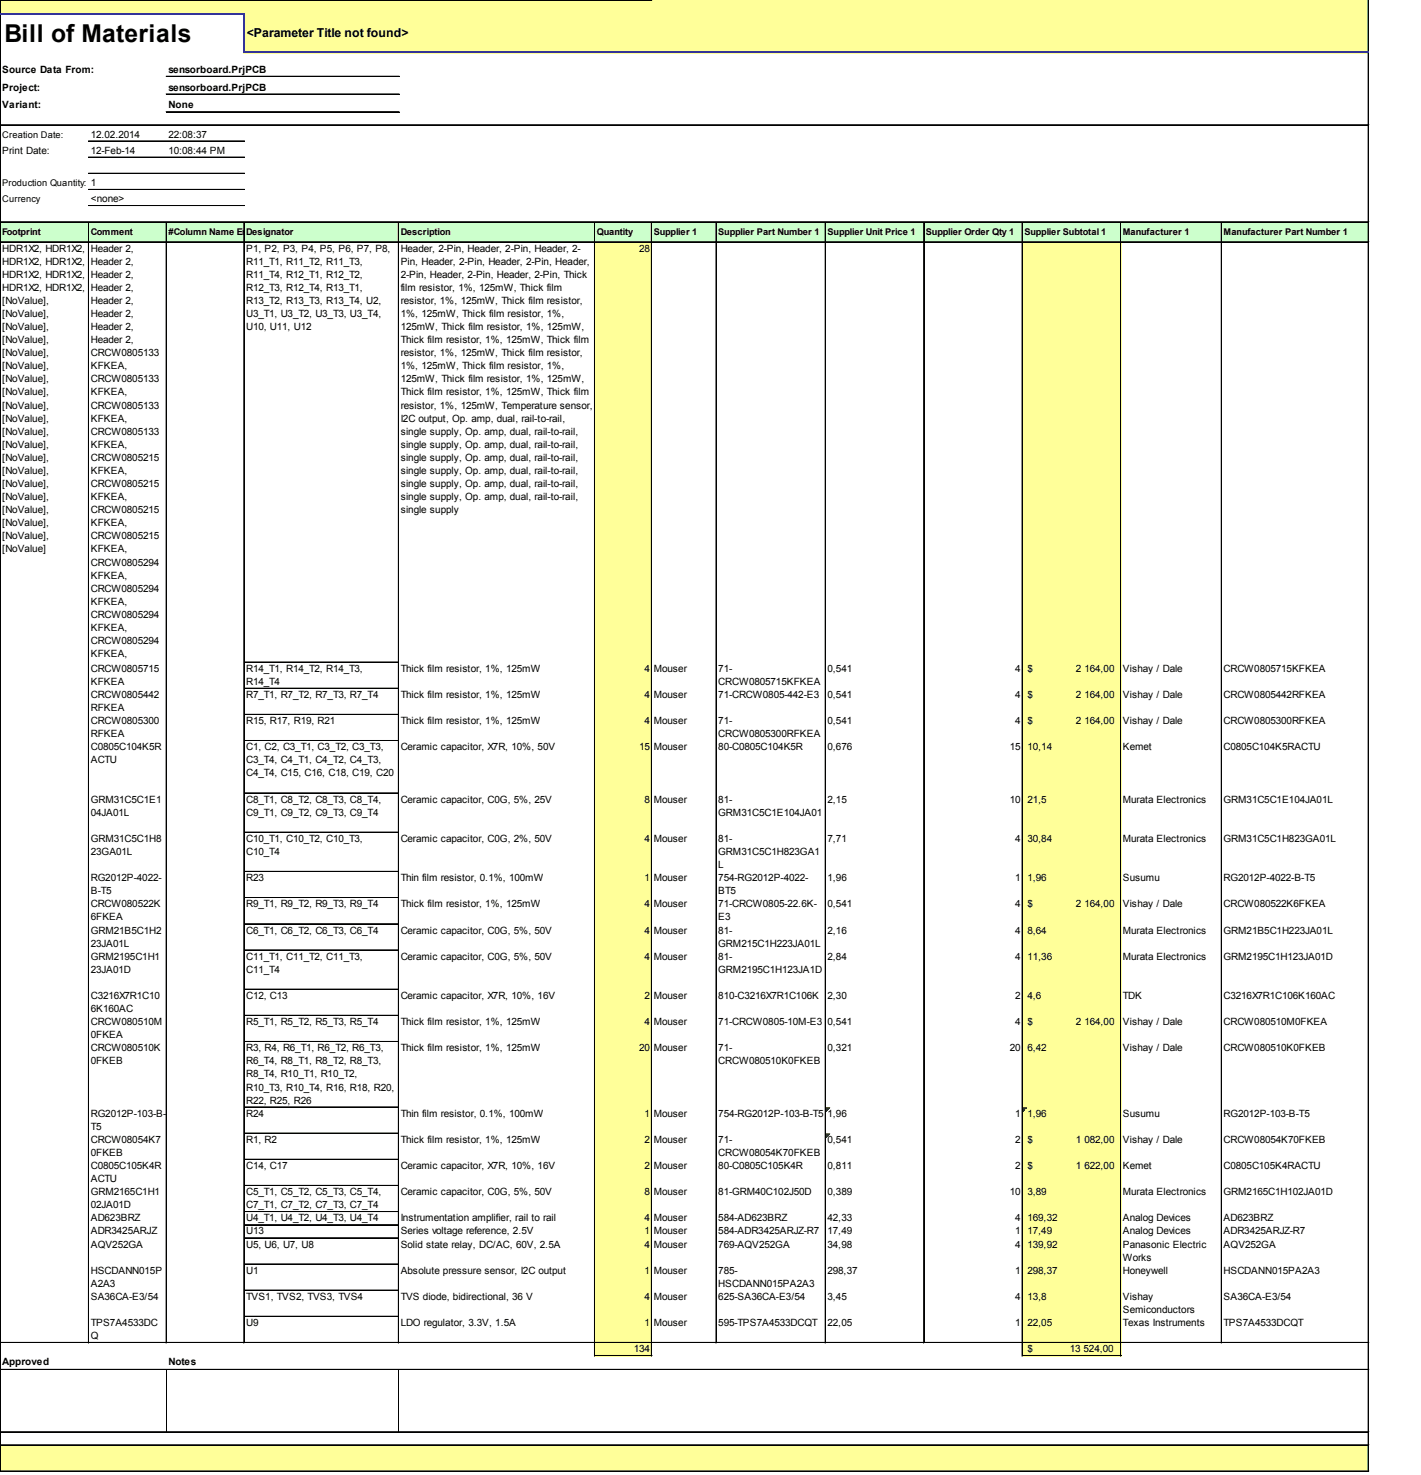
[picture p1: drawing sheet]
<svg xmlns="http://www.w3.org/2000/svg" width="650mm" height="674mm" viewBox="0 0 650 674" stroke-linecap="round" stroke-linejoin="round" font-family="sans-serif">
<defs><g id="words">
<text font-size="11.3" x="2" y="19">Bill of Materials</text>
<text font-size="5.6" x="113" y="17">&lt;Parameter Title not found&gt;</text>
<g font-size="4.6">
<text x="1" y="33">Source Data From:</text>
<text x="77" y="33">sensorboard.PrjPCB</text>
<text x="1" y="41">Project:</text>
<text x="77" y="41">sensorboard.PrjPCB</text>
<text x="1" y="50">Variant:</text>
<text x="77" y="50">None</text>
<text x="41" y="63">12.02.2014</text>
<text x="77" y="63">22:08:37</text>
<text x="1" y="70">Print Date:</text>
<text x="41" y="70">12-Feb-14</text>
<text x="77" y="70">10:08:44 PM</text>
<text x="41" y="92">&lt;none&gt;</text>
<text x="1" y="115">HDR1X2, HDR1X2,</text>
<text x="41" y="115">Header 2,</text>
<text x="113" y="115">P1, P2, P3, P4, P5, P6, P7, P8,</text>
<text x="183" y="115">Header, 2-Pin, Header, 2-Pin, Header, 2-</text>
<text x="292" y="115">28</text>
<text x="1" y="121">HDR1X2, HDR1X2,</text>
<text x="41" y="121">Header 2,</text>
<text x="113" y="121">R11_T1, R11_T2, R11_T3,</text>
<text x="183" y="121">Pin, Header, 2-Pin, Header, 2-Pin, Header,</text>
<text x="1" y="127">HDR1X2, HDR1X2,</text>
<text x="41" y="127">Header 2,</text>
<text x="113" y="127">R11_T4, R12_T1, R12_T2,</text>
<text x="183" y="127">2-Pin, Header, 2-Pin, Header, 2-Pin, Thick</text>
<text x="1" y="133">HDR1X2, HDR1X2,</text>
<text x="41" y="133">Header 2,</text>
<text x="113" y="133">R12_T3, R12_T4, R13_T1,</text>
<text x="183" y="133">film resistor, 1%, 125mW, Thick film</text>
<text x="1" y="139">[NoValue],</text>
<text x="41" y="139">Header 2,</text>
<text x="113" y="139">R13_T2, R13_T3, R13_T4, U2,</text>
<text x="183" y="139">resistor, 1%, 125mW, Thick film resistor,</text>
<text x="1" y="145">[NoValue],</text>
<text x="41" y="145">Header 2,</text>
<text x="113" y="145">U3_T1, U3_T2, U3_T3, U3_T4,</text>
<text x="183" y="145">1%, 125mW, Thick film resistor, 1%,</text>
<text x="1" y="151">[NoValue],</text>
<text x="41" y="151">Header 2,</text>
<text x="113" y="151">U10, U11, U12</text>
<text x="183" y="151">125mW, Thick film resistor, 1%, 125mW,</text>
<text x="1" y="157">[NoValue],</text>
<text x="41" y="157">Header 2,</text>
<text x="183" y="157">Thick film resistor, 1%, 125mW, Thick film</text>
<text x="1" y="163">[NoValue],</text>
<text x="41" y="163">CRCW0805133</text>
<text x="183" y="163">resistor, 1%, 125mW, Thick film resistor,</text>
<text x="1" y="169">[NoValue],</text>
<text x="41" y="169">KFKEA,</text>
<text x="183" y="169">1%, 125mW, Thick film resistor, 1%,</text>
<text x="1" y="175">[NoValue],</text>
<text x="41" y="175">CRCW0805133</text>
<text x="183" y="175">125mW, Thick film resistor, 1%, 125mW,</text>
<text x="1" y="181">[NoValue],</text>
<text x="41" y="181">KFKEA,</text>
<text x="183" y="181">Thick film resistor, 1%, 125mW, Thick film</text>
<text x="1" y="187">[NoValue],</text>
<text x="41" y="187">CRCW0805133</text>
<text x="183" y="187">resistor, 1%, 125mW, Temperature sensor,</text>
<text x="1" y="193">[NoValue],</text>
<text x="41" y="193">KFKEA,</text>
<text x="183" y="193">I2C output, Op. amp, dual, rail-to-rail,</text>
<text x="1" y="199">[NoValue],</text>
<text x="41" y="199">CRCW0805133</text>
<text x="183" y="199">single supply, Op. amp, dual, rail-to-rail,</text>
<text x="1" y="205">[NoValue],</text>
<text x="41" y="205">KFKEA,</text>
<text x="183" y="205">single supply, Op. amp, dual, rail-to-rail,</text>
<text x="1" y="211">[NoValue],</text>
<text x="41" y="211">CRCW0805215</text>
<text x="183" y="211">single supply, Op. amp, dual, rail-to-rail,</text>
<text x="1" y="217">[NoValue],</text>
<text x="41" y="217">KFKEA,</text>
<text x="183" y="217">single supply, Op. amp, dual, rail-to-rail,</text>
<text x="1" y="223">[NoValue],</text>
<text x="41" y="223">CRCW0805215</text>
<text x="183" y="223">single supply, Op. amp, dual, rail-to-rail,</text>
<text x="1" y="229">[NoValue],</text>
<text x="41" y="229">KFKEA,</text>
<text x="183" y="229">single supply, Op. amp, dual, rail-to-rail,</text>
<text x="1" y="235">[NoValue],</text>
<text x="41" y="235">CRCW0805215</text>
<text x="183" y="235">single supply</text>
<text x="1" y="241">[NoValue],</text>
<text x="41" y="241">KFKEA,</text>
<text x="1" y="247">[NoValue],</text>
<text x="41" y="247">CRCW0805215</text>
<text x="1" y="253">[NoValue]</text>
<text x="41" y="253">KFKEA,</text>
<text x="41" y="259">CRCW0805294</text>
<text x="41" y="264">KFKEA,</text>
<text x="41" y="270">CRCW0805294</text>
<text x="41" y="276">KFKEA,</text>
<text x="41" y="282">CRCW0805294</text>
<text x="41" y="288">KFKEA,</text>
<text x="41" y="294">CRCW0805294</text>
<text x="41" y="300">KFKEA,</text>
<text x="41" y="306">ADT7410TRZ,</text>
<text x="41" y="307">CRCW0805715</text>
<text x="113" y="307">R14_T1, R14_T2, R14_T3,</text>
<text x="183" y="307">Thick film resistor, 1%, 125mW</text>
<text x="295" y="307">4</text>
<text x="299" y="307">Mouser</text>
<text x="328" y="307">71-</text>
<text x="378" y="307">0,541</text>
<text x="464" y="307">4</text>
<text x="470" y="307">$</text>
<text x="492" y="307">2</text>
<text x="496" y="307">164,00</text>
<text x="513" y="307">Vishay / Dale</text>
<text x="560" y="307">CRCW0805715KFKEA</text>
<text x="41" y="313">KFKEA</text>
<text x="113" y="313">R14_T4</text>
<text x="328" y="313">CRCW0805715KFKEA</text>
<text x="41" y="319">CRCW0805442</text>
<text x="113" y="319">R7_T1, R7_T2, R7_T3, R7_T4</text>
<text x="183" y="319">Thick film resistor, 1%, 125mW</text>
<text x="295" y="319">4</text>
<text x="299" y="319">Mouser</text>
<text x="328" y="319">71-CRCW0805-442-E3</text>
<text x="378" y="319">0,541</text>
<text x="464" y="319">4</text>
<text x="470" y="319">$</text>
<text x="492" y="319">2</text>
<text x="496" y="319">164,00</text>
<text x="513" y="319">Vishay / Dale</text>
<text x="560" y="319">CRCW0805442RFKEA</text>
<text x="41" y="325">RFKEA</text>
<text x="41" y="331">CRCW0805300</text>
<text x="113" y="331">R15, R17, R19, R21</text>
<text x="183" y="331">Thick film resistor, 1%, 125mW</text>
<text x="295" y="331">4</text>
<text x="299" y="331">Mouser</text>
<text x="328" y="331">71-</text>
<text x="378" y="331">0,541</text>
<text x="464" y="331">4</text>
<text x="470" y="331">$</text>
<text x="492" y="331">2</text>
<text x="496" y="331">164,00</text>
<text x="513" y="331">Vishay / Dale</text>
<text x="560" y="331">CRCW0805300RFKEA</text>
<text x="41" y="337">RFKEA</text>
<text x="328" y="337">CRCW0805300RFKEA</text>
<text x="41" y="343">C0805C104K5R</text>
<text x="113" y="343">C1, C2, C3_T1, C3_T2, C3_T3,</text>
<text x="183" y="343">Ceramic capacitor, X7R, 10%, 50V</text>
<text x="292" y="343">15</text>
<text x="299" y="343">Mouser</text>
<text x="328" y="343">80-C0805C104K5R</text>
<text x="378" y="343">0,676</text>
<text x="462" y="343">15</text>
<text x="470" y="343">10,14</text>
<text x="513" y="343">Kemet</text>
<text x="560" y="343">C0805C104K5RACTU</text>
<text x="41" y="349">ACTU</text>
<text x="113" y="349">C3_T4, C4_T1, C4_T2, C4_T3,</text>
<text x="113" y="355">C4_T4, C15, C16, C18, C19, C20</text>
<text x="41" y="367">GRM31C5C1E1</text>
<text x="113" y="367">C8_T1, C8_T2, C8_T3, C8_T4,</text>
<text x="183" y="367">Ceramic capacitor, C0G, 5%, 25V</text>
<text x="295" y="367">8</text>
<text x="299" y="367">Mouser</text>
<text x="328" y="367">81-</text>
<text x="378" y="367">2,15</text>
<text x="462" y="367">10</text>
<text x="470" y="367">21,5</text>
<text x="513" y="367">Murata Electronics</text>
<text x="560" y="367">GRM31C5C1E104JA01L</text>
<text x="41" y="373">04JA01L</text>
<text x="113" y="373">C9_T1, C9_T2, C9_T3, C9_T4</text>
<text x="328" y="373">GRM31C5C1E104JA01</text>
<text x="41" y="385">GRM31C5C1H8</text>
<text x="113" y="385">C10_T1, C10_T2, C10_T3,</text>
<text x="183" y="385">Ceramic capacitor, C0G, 2%, 50V</text>
<text x="295" y="385">4</text>
<text x="299" y="385">Mouser</text>
<text x="328" y="385">81-</text>
<text x="378" y="385">7,71</text>
<text x="464" y="385">4</text>
<text x="470" y="385">30,84</text>
<text x="513" y="385">Murata Electronics</text>
<text x="560" y="385">GRM31C5C1H823GA01L</text>
<text x="41" y="391">23GA01L</text>
<text x="113" y="391">C10_T4</text>
<text x="328" y="391">GRM31C5C1H823GA1</text>
<text x="328" y="397">L</text>
<text x="41" y="403">RG2012P-4022-</text>
<text x="113" y="403">R23</text>
<text x="183" y="403">Thin film resistor, 0.1%, 100mW</text>
<text x="295" y="403">1</text>
<text x="299" y="403">Mouser</text>
<text x="328" y="403">754-RG2012P-4022-</text>
<text x="378" y="403">1,96</text>
<text x="464" y="403">1</text>
<text x="470" y="403">1,96</text>
<text x="513" y="403">Susumu</text>
<text x="560" y="403">RG2012P-4022-B-T5</text>
<text x="41" y="409">B-T5</text>
<text x="328" y="409">BT5</text>
<text x="41" y="415">CRCW080522K</text>
<text x="113" y="415">R9_T1, R9_T2, R9_T3, R9_T4</text>
<text x="183" y="415">Thick film resistor, 1%, 125mW</text>
<text x="295" y="415">4</text>
<text x="299" y="415">Mouser</text>
<text x="328" y="415">71-CRCW0805-22.6K-</text>
<text x="378" y="415">0,541</text>
<text x="464" y="415">4</text>
<text x="470" y="415">$</text>
<text x="492" y="415">2</text>
<text x="496" y="415">164,00</text>
<text x="513" y="415">Vishay / Dale</text>
<text x="560" y="415">CRCW080522K6FKEA</text>
<text x="41" y="421">6FKEA</text>
<text x="328" y="421">E3</text>
<text x="41" y="427">GRM21B5C1H2</text>
<text x="113" y="427">C6_T1, C6_T2, C6_T3, C6_T4</text>
<text x="183" y="427">Ceramic capacitor, C0G, 5%, 50V</text>
<text x="295" y="427">4</text>
<text x="299" y="427">Mouser</text>
<text x="328" y="427">81-</text>
<text x="378" y="427">2,16</text>
<text x="464" y="427">4</text>
<text x="470" y="427">8,64</text>
<text x="513" y="427">Murata Electronics</text>
<text x="560" y="427">GRM21B5C1H223JA01L</text>
<text x="41" y="433">23JA01L</text>
<text x="328" y="433">GRM215C1H223JA01L</text>
<text x="41" y="439">GRM2195C1H1</text>
<text x="113" y="439">C11_T1, C11_T2, C11_T3,</text>
<text x="183" y="439">Ceramic capacitor, C0G, 5%, 50V</text>
<text x="295" y="439">4</text>
<text x="299" y="439">Mouser</text>
<text x="328" y="439">81-</text>
<text x="378" y="439">2,84</text>
<text x="464" y="439">4</text>
<text x="470" y="439">11,36</text>
<text x="513" y="439">Murata Electronics</text>
<text x="560" y="439">GRM2195C1H123JA01D</text>
<text x="41" y="445">23JA01D</text>
<text x="113" y="445">C11_T4</text>
<text x="328" y="445">GRM2195C1H123JA1D</text>
<text x="41" y="457">C3216X7R1C10</text>
<text x="113" y="457">C12, C13</text>
<text x="183" y="457">Ceramic capacitor, X7R, 10%, 16V</text>
<text x="295" y="457">2</text>
<text x="299" y="457">Mouser</text>
<text x="328" y="457">810-C3216X7R1C106K</text>
<text x="378" y="457">2,30</text>
<text x="464" y="457">2</text>
<text x="470" y="457">4,6</text>
<text x="513" y="457">TDK</text>
<text x="560" y="457">C3216X7R1C106K160AC</text>
<text x="41" y="463">6K160AC</text>
<text x="41" y="469">CRCW080510M</text>
<text x="113" y="469">R5_T1, R5_T2, R5_T3, R5_T4</text>
<text x="183" y="469">Thick film resistor, 1%, 125mW</text>
<text x="295" y="469">4</text>
<text x="299" y="469">Mouser</text>
<text x="328" y="469">71-CRCW0805-10M-E3</text>
<text x="378" y="469">0,541</text>
<text x="464" y="469">4</text>
<text x="470" y="469">$</text>
<text x="492" y="469">2</text>
<text x="496" y="469">164,00</text>
<text x="513" y="469">Vishay / Dale</text>
<text x="560" y="469">CRCW080510M0FKEA</text>
<text x="41" y="475">0FKEA</text>
<text x="41" y="480">CRCW080510K</text>
<text x="113" y="480">R3, R4, R6_T1, R6_T2, R6_T3,</text>
<text x="183" y="480">Thick film resistor, 1%, 125mW</text>
<text x="292" y="480">20</text>
<text x="299" y="480">Mouser</text>
<text x="328" y="480">71-</text>
<text x="378" y="480">0,321</text>
<text x="462" y="480">20</text>
<text x="470" y="480">6,42</text>
<text x="513" y="480">Vishay / Dale</text>
<text x="560" y="480">CRCW080510K0FKEB</text>
<text x="41" y="486">0FKEB</text>
<text x="113" y="486">R6_T4, R8_T1, R8_T2, R8_T3,</text>
<text x="328" y="486">CRCW080510K0FKEB</text>
<text x="113" y="492">R8_T4, R10_T1, R10_T2,</text>
<text x="113" y="498">R10_T3, R10_T4, R16, R18, R20,</text>
<text x="113" y="504">R22, R25, R26</text>
<text x="41" y="510">RG2012P-103-B-</text>
<text x="113" y="510">R24</text>
<text x="183" y="510">Thin film resistor, 0.1%, 100mW</text>
<text x="295" y="510">1</text>
<text x="299" y="510">Mouser</text>
<text x="328" y="510">754-RG2012P-103-B-T5</text>
<text x="378" y="510">1,96</text>
<text x="464" y="510">1</text>
<text x="470" y="510">1,96</text>
<text x="513" y="510">Susumu</text>
<text x="560" y="510">RG2012P-103-B-T5</text>
<text x="41" y="516">T5</text>
<text x="41" y="522">CRCW08054K7</text>
<text x="113" y="522">R1, R2</text>
<text x="183" y="522">Thick film resistor, 1%, 125mW</text>
<text x="295" y="522">2</text>
<text x="299" y="522">Mouser</text>
<text x="328" y="522">71-</text>
<text x="378" y="522">0,541</text>
<text x="464" y="522">2</text>
<text x="470" y="522">$</text>
<text x="492" y="522">1</text>
<text x="496" y="522">082,00</text>
<text x="513" y="522">Vishay / Dale</text>
<text x="560" y="522">CRCW08054K70FKEB</text>
<text x="41" y="528">0FKEB</text>
<text x="328" y="528">CRCW08054K70FKEB</text>
<text x="41" y="534">C0805C105K4R</text>
<text x="113" y="534">C14, C17</text>
<text x="183" y="534">Ceramic capacitor, X7R, 10%, 16V</text>
<text x="295" y="534">2</text>
<text x="299" y="534">Mouser</text>
<text x="328" y="534">80-C0805C105K4R</text>
<text x="378" y="534">0,811</text>
<text x="464" y="534">2</text>
<text x="470" y="534">$</text>
<text x="492" y="534">1</text>
<text x="496" y="534">622,00</text>
<text x="513" y="534">Kemet</text>
<text x="560" y="534">C0805C105K4RACTU</text>
<text x="41" y="540">ACTU</text>
<text x="41" y="546">GRM2165C1H1</text>
<text x="113" y="546">C5_T1, C5_T2, C5_T3, C5_T4,</text>
<text x="183" y="546">Ceramic capacitor, C0G, 5%, 50V</text>
<text x="295" y="546">8</text>
<text x="299" y="546">Mouser</text>
<text x="328" y="546">81-GRM40C102J50D</text>
<text x="378" y="546">0,389</text>
<text x="462" y="546">10</text>
<text x="470" y="546">3,89</text>
<text x="513" y="546">Murata Electronics</text>
<text x="560" y="546">GRM2165C1H102JA01D</text>
<text x="41" y="552">02JA01D</text>
<text x="113" y="552">C7_T1, C7_T2, C7_T3, C7_T4</text>
<text x="41" y="558">AD623BRZ</text>
<text x="113" y="558">U4_T1, U4_T2, U4_T3, U4_T4</text>
<text x="183" y="558">Instrumentation amplifier, rail to rail</text>
<text x="295" y="558">4</text>
<text x="299" y="558">Mouser</text>
<text x="328" y="558">584-AD623BRZ</text>
<text x="378" y="558">42,33</text>
<text x="464" y="558">4</text>
<text x="470" y="558">169,32</text>
<text x="513" y="558">Analog Devices</text>
<text x="560" y="558">AD623BRZ</text>
<text x="41" y="564">ADR3425ARJZ</text>
<text x="113" y="564">U13</text>
<text x="183" y="564">Series voltage reference, 2.5V</text>
<text x="295" y="564">1</text>
<text x="299" y="564">Mouser</text>
<text x="328" y="564">584-ADR3425ARJZ-R7</text>
<text x="378" y="564">17,49</text>
<text x="464" y="564">1</text>
<text x="470" y="564">17,49</text>
<text x="513" y="564">Analog Devices</text>
<text x="560" y="564">ADR3425ARJZ-R7</text>
<text x="41" y="570">AQV252GA</text>
<text x="113" y="570">U5, U6, U7, U8</text>
<text x="183" y="570">Solid state relay, DC/AC, 60V, 2.5A</text>
<text x="295" y="570">4</text>
<text x="299" y="570">Mouser</text>
<text x="328" y="570">769-AQV252GA</text>
<text x="378" y="570">34,98</text>
<text x="464" y="570">4</text>
<text x="470" y="570">139,92</text>
<text x="513" y="570">Panasonic Electric</text>
<text x="560" y="570">AQV252GA</text>
<text x="513" y="576">Works</text>
<text x="41" y="582">HSCDANN015P</text>
<text x="113" y="582">U1</text>
<text x="183" y="582">Absolute pressure sensor, I2C output</text>
<text x="295" y="582">1</text>
<text x="299" y="582">Mouser</text>
<text x="328" y="582">785-</text>
<text x="378" y="582">298,37</text>
<text x="464" y="582">1</text>
<text x="470" y="582">298,37</text>
<text x="513" y="582">Honeywell</text>
<text x="560" y="582">HSCDANN015PA2A3</text>
<text x="41" y="588">A2A3</text>
<text x="328" y="588">HSCDANN015PA2A3</text>
<text x="41" y="594">SA36CA-E3/54</text>
<text x="113" y="594">TVS1, TVS2, TVS3, TVS4</text>
<text x="183" y="594">TVS diode, bidirectional, 36 V</text>
<text x="295" y="594">4</text>
<text x="299" y="594">Mouser</text>
<text x="328" y="594">625-SA36CA-E3/54</text>
<text x="378" y="594">3,45</text>
<text x="464" y="594">4</text>
<text x="470" y="594">13,8</text>
<text x="513" y="594">Vishay</text>
<text x="560" y="594">SA36CA-E3/54</text>
<text x="513" y="600">Semiconductors</text>
<text x="41" y="606">TPS7A4533DC</text>
<text x="113" y="606">U9</text>
<text x="183" y="606">LDO regulator, 3.3V, 1.5A</text>
<text x="295" y="606">1</text>
<text x="299" y="606">Mouser</text>
<text x="328" y="606">595-TPS7A4533DCQT</text>
<text x="378" y="606">22,05</text>
<text x="464" y="606">1</text>
<text x="470" y="606">22,05</text>
<text x="513" y="606">Texas Instruments</text>
<text x="560" y="606">TPS7A4533DCQT</text>
<text x="41" y="612">Q</text>
<text x="290" y="618">134</text>
<text x="470" y="618">$</text>
<text x="489" y="618">13</text>
<text x="496" y="618">524,00</text>
<text x="1" y="624">Approved</text>
<text x="77" y="624">Notes</text>
</g>
<g font-size="4.2">
<text x="1" y="63">Creation Date:</text>
<text x="1" y="85">Production Quantity: 1</text>
<text x="1" y="92">Currency</text>
<text x="1" y="107">Footprint</text>
<text x="41" y="107">Comment</text>
<text x="77" y="107">#Column Name Er</text>
<text x="113" y="107">Designaef</text>
<text x="113" y="107">ror:LibRtor</text>
<text x="183" y="107">Description</text>
<text x="273" y="107">Quantity</text>
<text x="299" y="107">Supplier 1</text>
<text x="328" y="107">Supplier Part Number 1</text>
<text x="378" y="107">Supplier Unit Price 1</text>
<text x="423" y="107">Supplier Order Qty 1</text>
<text x="468" y="107">Supplier Subtotal 1</text>
<text x="513" y="107">Manufacturer 1</text>
<text x="560" y="107">Manufacturer Part Number 1</text>
</g>
</g></defs>
<g fill="#ff9">
<path d="M0 0h626v7h-626z"/>
<path d="M111 6h515v18h-515z"/>
</g>
<path d="M0 101h626v10h-626z" fill="#cfc"/>
<g fill="#ff9">
<path d="M272 110h26v193h-26z"/>
<path d="M467 110h46v193h-46z"/>
<path d="M272 303h26v12h-26z"/>
<path d="M467 303h46v12h-46z"/>
<path d="M272 315h26v12h-26z"/>
<path d="M467 315h46v12h-46z"/>
<path d="M272 326h26v13h-26z"/>
<path d="M467 326h46v13h-46z"/>
<path d="M272 338h26v25h-26z"/>
<path d="M467 338h46v25h-46z"/>
<path d="M272 362h26v19h-26z"/>
<path d="M467 362h46v19h-46z"/>
<path d="M272 380h26v19h-26z"/>
<path d="M467 380h46v19h-46z"/>
<path d="M272 398h26v13h-26z"/>
<path d="M467 398h46v13h-46z"/>
<path d="M272 410h26v13h-26z"/>
<path d="M467 410h46v13h-46z"/>
<path d="M272 422h26v12h-26z"/>
<path d="M467 422h46v12h-46z"/>
<path d="M272 434h26v18h-26z"/>
<path d="M467 434h46v18h-46z"/>
<path d="M272 452h26v12h-26z"/>
<path d="M467 452h46v12h-46z"/>
<path d="M272 464h26v12h-26z"/>
<path d="M467 464h46v12h-46z"/>
<path d="M272 476h26v42h-26z"/>
<path d="M467 476h46v42h-46z"/>
</g>
<path d="M378 506h1" fill="none" stroke="#008000" stroke-width=".46"/>
<path d="M378 506l1 1z" fill="#008000"/>
<path d="M378 507h1" fill="none" stroke="#008000" stroke-width=".46"/>
<path d="M378 507h1z" fill="#008000"/>
<path d="M378 507h1" fill="none" stroke="#008000" stroke-width=".46"/>
<path d="M378 507h1z" fill="#008000"/>
<path d="M378 507h.1" fill="none" stroke="#008000" stroke-width=".46"/>
<path d="M378 507v1z" fill="#008000"/>
<path d="M378 508h.1" fill="none" stroke="#008000" stroke-width=".46"/>
<path d="M468 506h1" fill="none" stroke="#008000" stroke-width=".46"/>
<path d="M468 506l1 1z" fill="#008000"/>
<path d="M468 507h1" fill="none" stroke="#008000" stroke-width=".46"/>
<path d="M468 507h1z" fill="#008000"/>
<path d="M468 507h1" fill="none" stroke="#008000" stroke-width=".46"/>
<path d="M468 507h1z" fill="#008000"/>
<path d="M468 507h.1" fill="none" stroke="#008000" stroke-width=".46"/>
<path d="M468 507v1z" fill="#008000"/>
<path d="M468 508h.1" fill="none" stroke="#008000" stroke-width=".46"/>
<g fill="#ff9">
<path d="M272 518h26v12h-26z"/>
<path d="M467 518h46v12h-46z"/>
</g>
<path d="M378 518h1" fill="none" stroke="#008000" stroke-width=".46"/>
<path d="M378 518l1 1z" fill="#008000"/>
<path d="M378 519h1" fill="none" stroke="#008000" stroke-width=".46"/>
<path d="M378 519h1z" fill="#008000"/>
<path d="M378 519h1" fill="none" stroke="#008000" stroke-width=".46"/>
<path d="M378 519h1z" fill="#008000"/>
<path d="M378 519h.1" fill="none" stroke="#008000" stroke-width=".46"/>
<path d="M378 519v1z" fill="#008000"/>
<path d="M378 520h.1" fill="none" stroke="#008000" stroke-width=".46"/>
<g fill="#ff9">
<path d="M272 530h26v90h-26z"/>
<path d="M467 530h46v90h-46z"/>
<path d="M0 660h626v13h-626z"/>
</g>
<path d="M0 0v6M626 0v24" fill="none" stroke="#000" stroke-width=".46"/>
<path d="M111 7h1v17h-1z" fill="#339"/>
<g fill="none" stroke="#000" stroke-width=".46">
<path d="M0 7v666M0 0h298M626 24v649M40 102v512M41 102v512M76 102v512M111 102v512M112 102v512M182 102v512M272 102v518M298 102v518M327 102v512"/>
<path d="M328 102v512M377 102v512M378 102v512M422 102v512M423 102v512M467 102v518M468 102v518M512 102v518M513 102v518M558 102v512M559 102v512M272 620h26"/>
<path d="M76 626v28M182 626v28"/>
</g>
<g fill="#339">
<path d="M0 6h112v1h-112z"/>
<path d="M112 24h514h-514z"/>
</g>
<g fill="none" stroke="#000" stroke-width=".46">
<path d="M76 35h107M0 57h626M76 43h107M76 51h107M40 64h72M40 65h72M40 72h72M40 79h72M40 87h72M40 94h72M0 101h626M0 102h626"/>
<path d="M0 110h626M0 111h626M112 303h70M112 315h70M112 326h70M112 327h70M112 338h70M112 339h70M112 362h70M112 363h70M112 380h70M112 398h70"/>
<path d="M112 410h70M112 422h70M112 434h70M112 452h70M112 464h70M112 476h70M112 506h70M112 518h70M112 530h70M112 542h70M112 554h70M112 560h70"/>
<path d="M112 566h70M112 578h70M112 590h70M0 614h626M112 602h70M468 620h45M0 626h626M0 654h626M0 655h626M0 660h626M0 661h626M0 672h626"/>
</g>
<use href="#words"/>
</svg>
